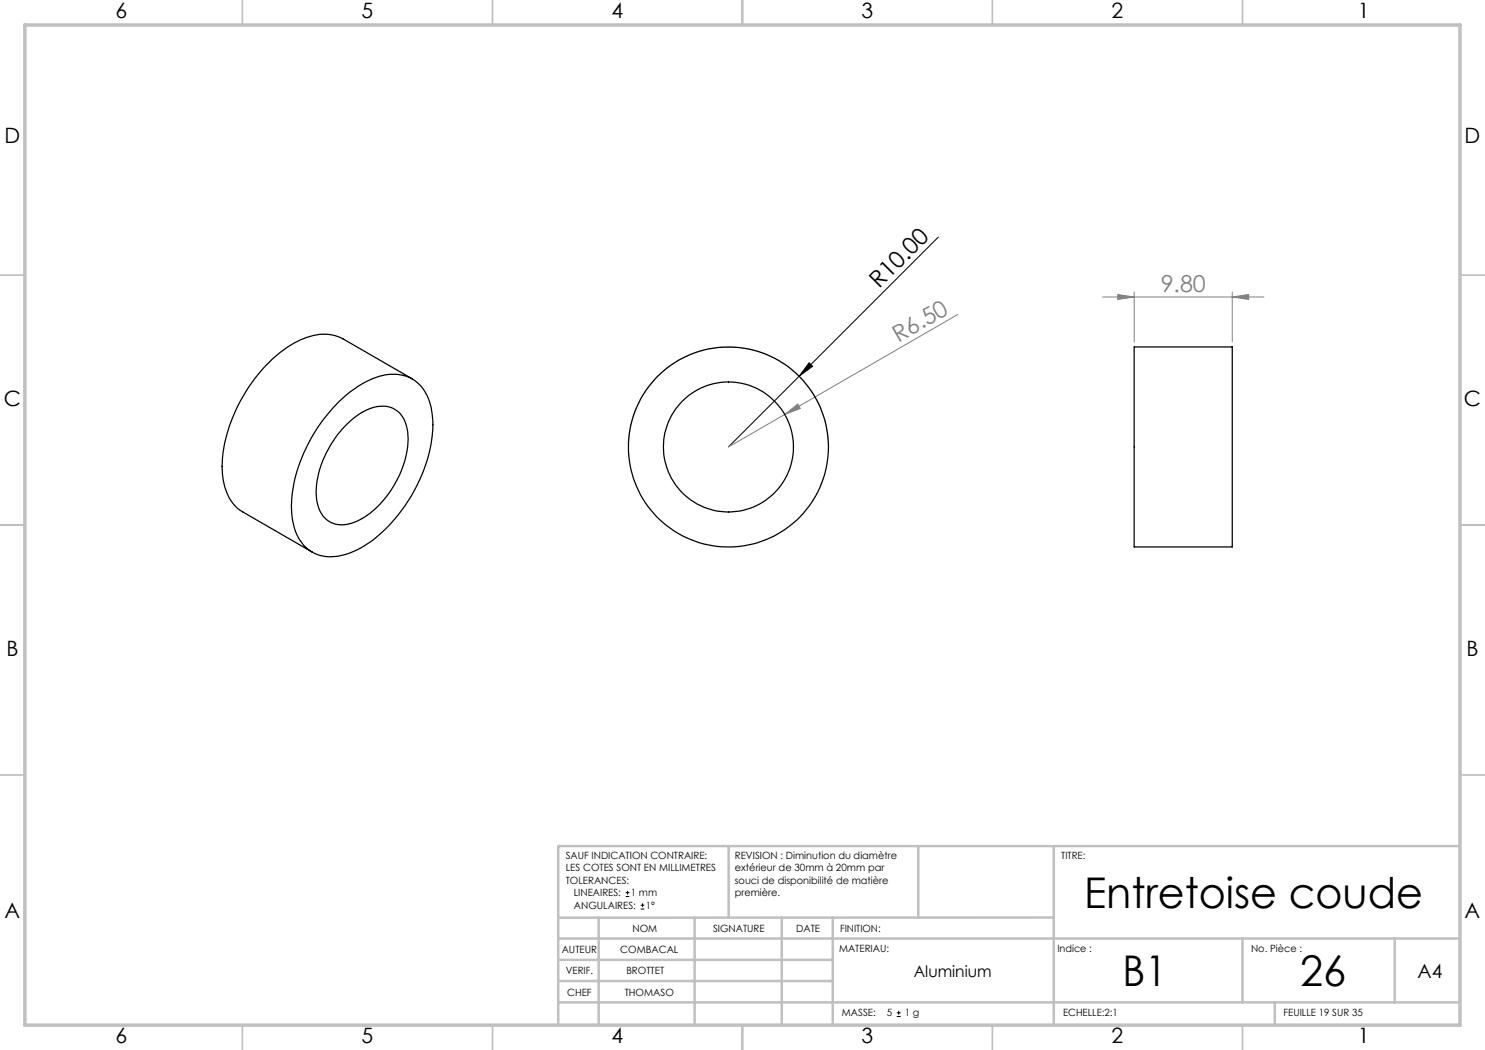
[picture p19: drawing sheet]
<svg xmlns="http://www.w3.org/2000/svg" width="297mm" height="210mm" viewBox="0 0 297 210" stroke-linecap="round" stroke-linejoin="round" font-family="sans-serif">
<defs><g id="words">
<g font-size="8.5">
<text x="216.8" y="181.7">Entretoise coude</text>
<text x="224.5" y="197.3">B1</text>
<text x="260" y="197.3">26</text>
</g>
<text font-size="4.7" x="175.8" y="57.8" transform="rotate(-45 175.8 57.8)">R10.00</text>
<g font-size="4.7" fill="#808080">
<text x="232.1" y="58.4">9.80</text>
<text x="179.7" y="68.6" transform="rotate(-30 179.7 68.6)">R6.50</text>
</g>
<g font-size="4.2">
<text x="23.1" y="3.6">6</text>
<text x="72.3" y="3.6">5</text>
<text x="122.3" y="3.6">4</text>
<text x="172.3" y="3.6">3</text>
<text x="222.3" y="3.6">2</text>
<text x="271.6" y="3.6">1</text>
<text x=".9" y="28.6">D</text>
<text x="292.9" y="28.6">D</text>
<text x=".8" y="81.1">C</text>
<text x="292.8" y="81.1">C</text>
<text x="1.3" y="131.1">B</text>
<text x="293.3" y="131.1">B</text>
<text x=".9" y="183.6">A</text>
<text x="292.9" y="183.6">A</text>
<text x="23.1" y="208.6">6</text>
<text x="72.3" y="208.6">5</text>
<text x="122.3" y="208.6">4</text>
<text x="172.3" y="208.6">3</text>
<text x="222.3" y="208.6">2</text>
<text x="271.6" y="208.6">1</text>
</g>
<text font-size="3.9" x="283.5" y="195.6">A4</text>
<text font-size="3.2" x="182.8" y="195.5">Aluminium</text>
<g font-size="2">
<text x="113.1" y="171.8">SAUF INDICATION CONTRAIRE:</text>
<text x="147" y="171.8">REVISION : Diminution du diamètre</text>
<text x="212.3" y="171.8">TITRE:</text>
<text x="113.1" y="174.3">LES COTES SONT EN MILLIMETRES</text>
<text x="113.1" y="176.8">TOLERANCES:</text>
<text x="114.8" y="179.3">LINEAIRES:</text>
<text x="126.2" y="179.3">1 mm</text>
<text x="147" y="174.3">extérieur de 30mm à 20mm par</text>
<text x="147" y="176.8">souci de disponibilité de matière</text>
<text x="147" y="179.3">première.</text>
<text x="114.8" y="181.8">ANGULAIRES:</text>
<text x="129.2" y="181.8">1°</text>
<text x="112.4" y="190.5">AUTEUR</text>
<text x="124" y="190.5">COMBACAL</text>
<text x="126.5" y="186.4">NOM</text>
<text x="142.6" y="186.4">SIGNATURE</text>
<text x="159.2" y="186.4">DATE</text>
<text x="167.8" y="190.3">MATERIAU:</text>
<text x="168" y="186.4">FINITION:</text>
<text x="211.5" y="190.3">Indice :</text>
<text x="250.2" y="190.3">No. Pièce :</text>
<text x="113.1" y="194.9">VERIF.</text>
<text x="125.3" y="194.9">BROTTET</text>
<text x="113.4" y="199.2">CHEF</text>
<text x="124.9" y="199.2">THOMASO</text>
<text x="168.4" y="203.3">MASSE:</text>
<text x="177.3" y="203.3">5</text>
<text x="180.9" y="203.3">1 g</text>
<text x="212.6" y="203.3">ECHELLE:2:1</text>
<text x="256.7" y="203.3">FEUILLE 19 SUR 35</text>
</g>
</g></defs>
<path d="M187.7 47.4l-42 42M161.8 72.6l.7 .7-2.7 1.9zM125.1 179.3h.8M125.1 178.5h.8M125.5 178.2v.7M128.1 181.8h.8M128.1 181h.8M128.5 180.6v.8M179.4 203.3h.7M179.4 202.6h.7M179.7 202.2v.7" fill="none" stroke="#000" stroke-width=".2"/>
<path d="M125.7 89.4a20 20 0 0 1 20-20 20 20 0 0 1 20 20" fill="none" stroke="#c0c0c0" stroke-width=".2"/>
<path d="M220.5 59.4h32.3M223.6 58.9l3.2 .5-3.2 .5zM226.8 58.4v10M246.5 59.4l3.2-.5v1zM246.5 58.4v10M191.6 62.9l-34.6 20M157 82.9l2.6-2.1 .5 .9zM157 82.9l-11.3 6.5" fill="none" stroke="#808080" stroke-width=".2"/>
<g fill="none" stroke="#c0c0c0" stroke-width=".35">
<path d="M48.5 0v5M98.5 0v5M148.5 0v5M198.5 0v5M248.5 0v5M0 55h5M292 55h5.1M0 105h5M292 105h5.1M0 155h5M292 155h5.1M48.5 205v5.1"/>
<path d="M98.5 205v5.1M148.5 205v5.1M198.5 205v5.1M248.5 205v5.1"/>
</g>
<g fill="none" stroke="#c0c0c0" stroke-width=".5">
<path d="M145.7 169.2v14.3M183.7 169.2v14.3M210.7 169.2v35.5M291.9 169.2h-180.2v35.5M111.9 196.2h54.6M111.9 192h54.6M111.9 187.7h180M119.7 183.5v21.2M138.9 183.5v21.2M156.4 183.5v21.2M166.5 183.5v21.2M210.7 183.5h-98.8"/>
<path d="M248.5 187.7v12.8M278.9 187.7v12.8M111.9 200.5h180M255 200.5v4.2"/>
</g>
<path d="M5 5h287v200h-287z" fill="none" stroke="#c0c0c0" stroke-width=".7"/>
<path d="M161.8 72.6l.7 .7-2.7 1.9z" fill="#000"/>
<g fill="#808080">
<path d="M157 82.9l2.6-2.1 .5 .9z"/>
<path d="M223.6 58.9l3.2 .5-3.2 .5zM246.5 59.4l3.2-.5v1z"/>
</g>
<g fill="none" stroke="#000" stroke-width=".25">
<path d="M82.4 75.8l-13.8-8a9.2 9.2 0 0 0-8.4 .1 28.6 28.6 0 0 0-13 14 23.4 23.4 0 0 0-2.3 15.5 8 8 0 0 0 3.7 5l13.8 8M226.8 69.4h19.7v40h-19.7zM67.7 80.4a18 18 0 0 1 10.1-5.5 7.4 7.4 0 0 1 8.2 5.9 22.8 22.8 0 0 1-1.8 14.6 30.3 30.3 0 0 1-12.1 14.2 10 10 0 0 1-9.3 1 8.7 8.7 0 0 1-4.4-7.2 27.6 27.6 0 0 1 4.9-17.4 34.7 34.7 0 0 1 4.4-5.6zM68.9 85.3a11 11 0 0 1 8-4.1 4.9 4.9 0 0 1 4.5 4.4 16.9 16.9 0 0 1-2.5 11.3 16.3 16.3 0 0 1-9 7.9 5 5 0 0 1-6.4-4.2 17.2 17.2 0 0 1 2.8-11.9l1.2-1.8z"/>
<circle cx="145.7" cy="89.4" r="13"/>
<circle cx="145.7" cy="89.4" r="20"/>
</g>
<use href="#words"/>
</svg>
